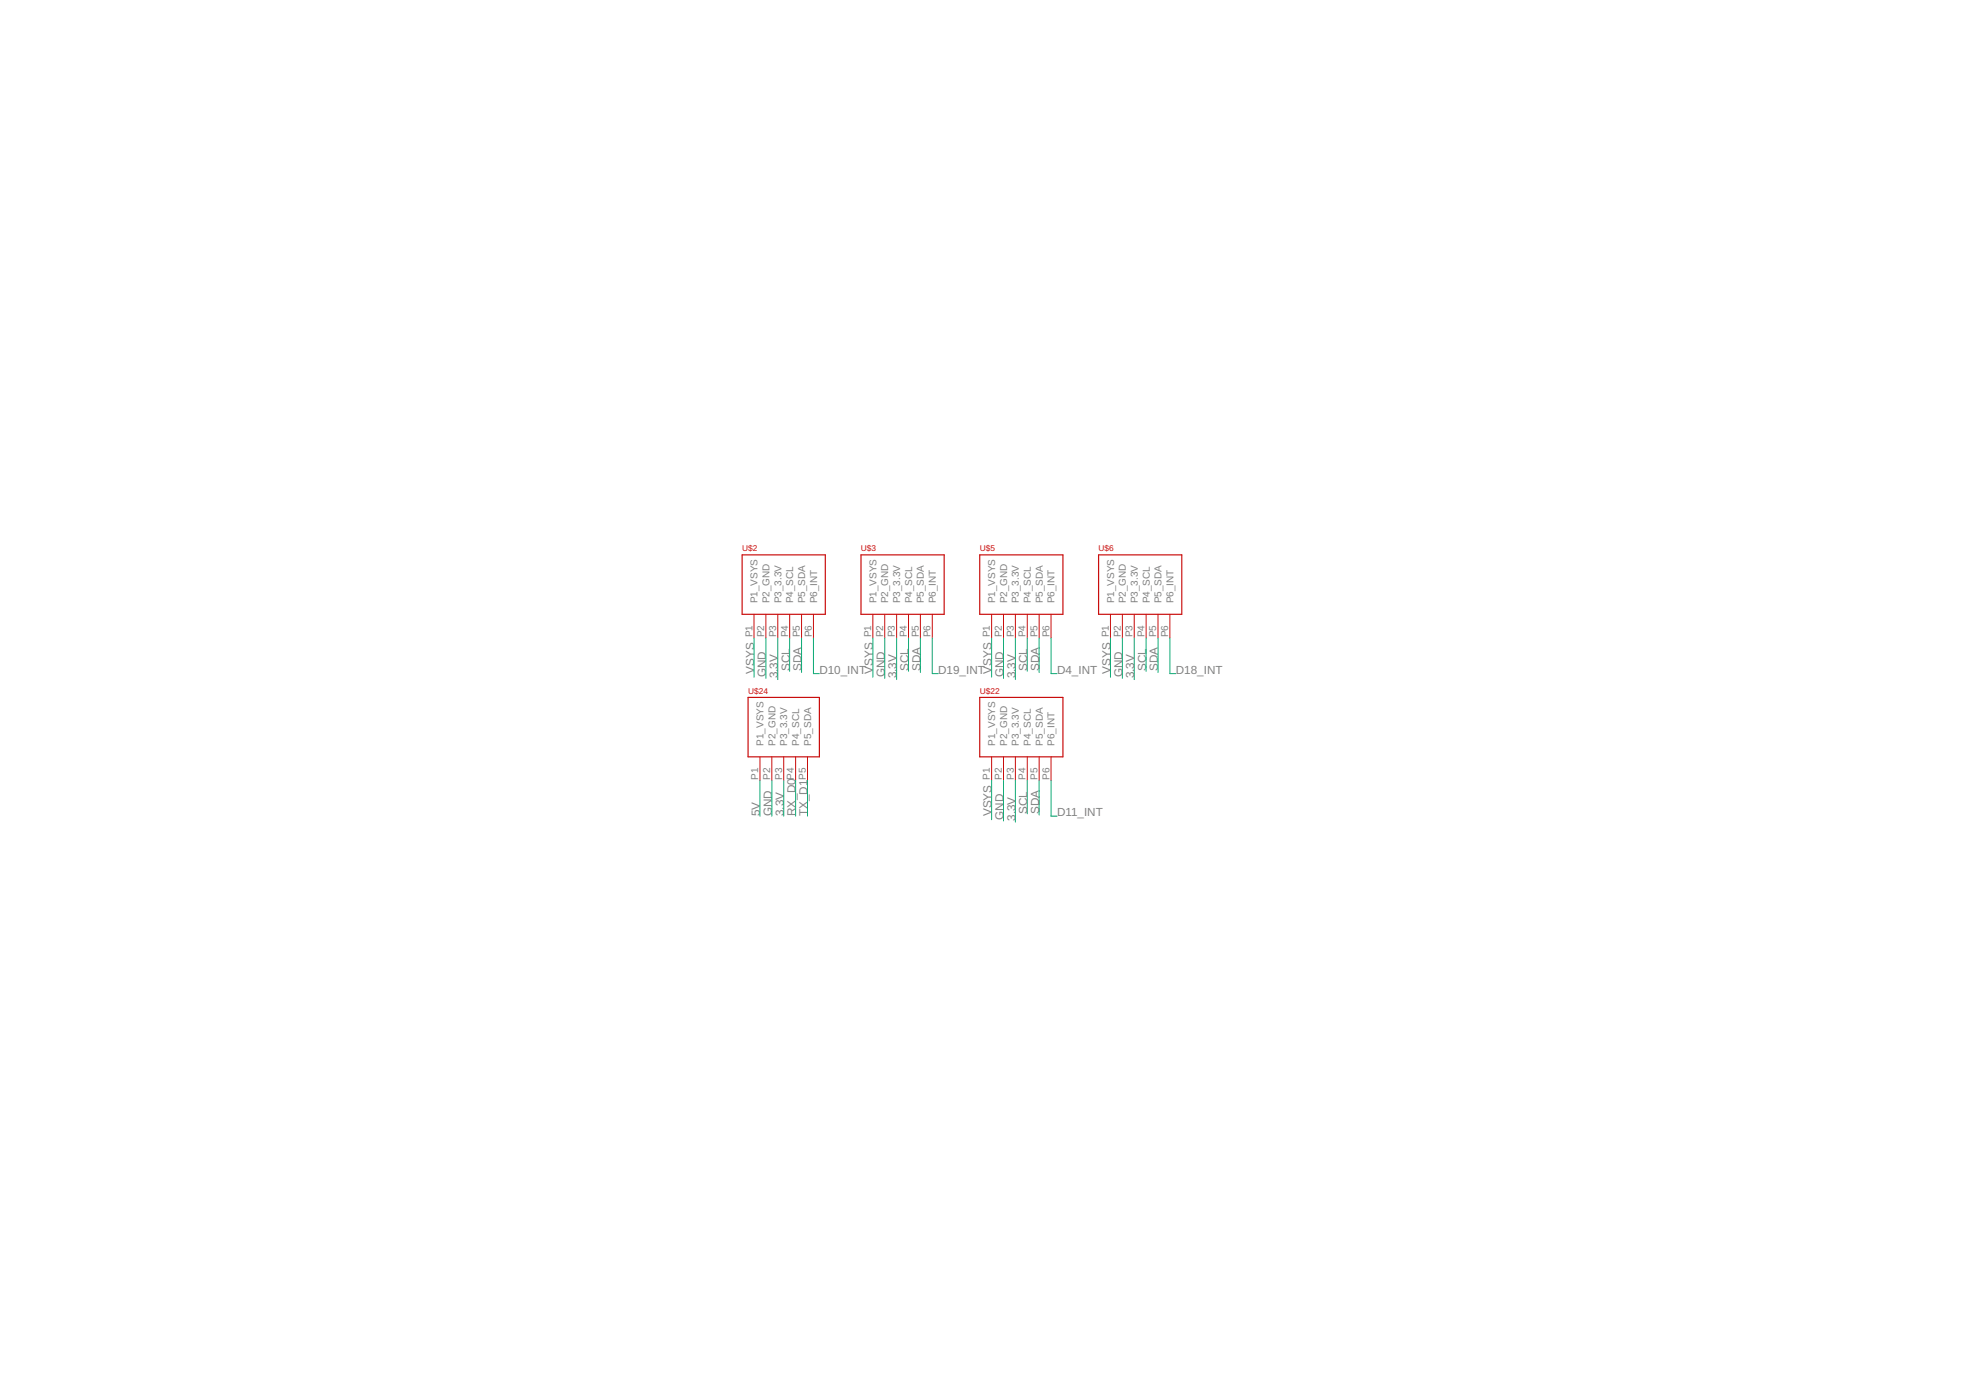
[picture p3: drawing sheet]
<svg xmlns="http://www.w3.org/2000/svg" width="420mm" height="297mm" viewBox="0 0 420 297" stroke-linecap="round" stroke-linejoin="round" font-family="sans-serif">
<defs><g id="words">
<g font-size="2.5" fill="#808080">
<text x="161.1" y="144" transform="rotate(-90 161.1 144)">VSYS</text>
<text x="168.8" y="143.5" transform="rotate(-90 168.8 143.5)">SCL</text>
<text x="171.3" y="143.5" transform="rotate(-90 171.3 143.5)">SDA</text>
<text x="175.1" y="144">D10_INT</text>
<text x="186.5" y="144" transform="rotate(-90 186.5 144)">VSYS</text>
<text x="194.2" y="143.5" transform="rotate(-90 194.2 143.5)">SCL</text>
<text x="196.7" y="143.5" transform="rotate(-90 196.7 143.5)">SDA</text>
<text x="200.5" y="144">D19_INT</text>
<text x="211.9" y="144" transform="rotate(-90 211.9 144)">VSYS</text>
<text x="219.5" y="143.5" transform="rotate(-90 219.5 143.5)">SCL</text>
<text x="222.1" y="143.5" transform="rotate(-90 222.1 143.5)">SDA</text>
<text x="225.9" y="144">D4_INT</text>
<text x="237.3" y="144" transform="rotate(-90 237.3 144)">VSYS</text>
<text x="244.9" y="143.5" transform="rotate(-90 244.9 143.5)">SCL</text>
<text x="247.5" y="143.5" transform="rotate(-90 247.5 143.5)">SDA</text>
<text x="251.3" y="144">D18_INT</text>
<text x="163.7" y="144.7" transform="rotate(-90 163.7 144.7)">GND</text>
<text x="166.2" y="145" transform="rotate(-90 166.2 145)">3.3V</text>
<text x="189.1" y="144.7" transform="rotate(-90 189.1 144.7)">GND</text>
<text x="191.6" y="145" transform="rotate(-90 191.6 145)">3.3V</text>
<text x="214.5" y="144.7" transform="rotate(-90 214.5 144.7)">GND</text>
<text x="217" y="145" transform="rotate(-90 217 145)">3.3V</text>
<text x="239.9" y="144.7" transform="rotate(-90 239.9 144.7)">GND</text>
<text x="242.4" y="145" transform="rotate(-90 242.4 145)">3.3V</text>
<text x="219.5" y="173.9" transform="rotate(-90 219.5 173.9)">SCL</text>
<text x="222.1" y="173.9" transform="rotate(-90 222.1 173.9)">SDA</text>
<text x="162.4" y="174.4" transform="rotate(-90 162.4 174.4)">5V</text>
<text x="165" y="174.4" transform="rotate(-90 165 174.4)">GND</text>
<text x="167.5" y="174.4" transform="rotate(-90 167.5 174.4)">3.3V</text>
<text x="170" y="174.4" transform="rotate(-90 170 174.4)">RX_D0</text>
<text x="172.6" y="174.4" transform="rotate(-90 172.6 174.4)">TX_D1</text>
<text x="211.9" y="174.4" transform="rotate(-90 211.9 174.4)">VSYS</text>
<text x="214.5" y="175.2" transform="rotate(-90 214.5 175.2)">GND</text>
<text x="217" y="175.4" transform="rotate(-90 217 175.4)">3.3V</text>
<text x="225.9" y="174.4">D11_INT</text>
</g>
<g font-size="2.1" fill="#808080">
<text x="161.9" y="128.9" transform="rotate(-90 161.9 128.9)">P1_VSYS</text>
<text x="164.4" y="128.9" transform="rotate(-90 164.4 128.9)">P2_GND</text>
<text x="167" y="128.9" transform="rotate(-90 167 128.9)">P3_3.3V</text>
<text x="169.5" y="128.9" transform="rotate(-90 169.5 128.9)">P4_SCL</text>
<text x="172.1" y="128.9" transform="rotate(-90 172.1 128.9)">P5_SDA</text>
<text x="174.6" y="128.9" transform="rotate(-90 174.6 128.9)">P6_INT</text>
<text x="187.3" y="128.9" transform="rotate(-90 187.3 128.9)">P1_VSYS</text>
<text x="189.8" y="128.9" transform="rotate(-90 189.8 128.9)">P2_GND</text>
<text x="192.4" y="128.9" transform="rotate(-90 192.4 128.9)">P3_3.3V</text>
<text x="194.9" y="128.9" transform="rotate(-90 194.9 128.9)">P4_SCL</text>
<text x="197.5" y="128.9" transform="rotate(-90 197.5 128.9)">P5_SDA</text>
<text x="200" y="128.9" transform="rotate(-90 200 128.9)">P6_INT</text>
<text x="212.7" y="128.9" transform="rotate(-90 212.7 128.9)">P1_VSYS</text>
<text x="215.2" y="128.9" transform="rotate(-90 215.2 128.9)">P2_GND</text>
<text x="217.8" y="128.9" transform="rotate(-90 217.8 128.9)">P3_3.3V</text>
<text x="220.3" y="128.9" transform="rotate(-90 220.3 128.9)">P4_SCL</text>
<text x="222.8" y="128.9" transform="rotate(-90 222.8 128.9)">P5_SDA</text>
<text x="225.4" y="128.9" transform="rotate(-90 225.4 128.9)">P6_INT</text>
<text x="238.1" y="128.9" transform="rotate(-90 238.1 128.9)">P1_VSYS</text>
<text x="240.6" y="128.9" transform="rotate(-90 240.6 128.9)">P2_GND</text>
<text x="243.2" y="128.9" transform="rotate(-90 243.2 128.9)">P3_3.3V</text>
<text x="245.7" y="128.9" transform="rotate(-90 245.7 128.9)">P4_SCL</text>
<text x="248.2" y="128.9" transform="rotate(-90 248.2 128.9)">P5_SDA</text>
<text x="250.8" y="128.9" transform="rotate(-90 250.8 128.9)">P6_INT</text>
<text x="160.8" y="136.2" transform="rotate(-90 160.8 136.2)">P1</text>
<text x="163.3" y="136.2" transform="rotate(-90 163.3 136.2)">P2</text>
<text x="165.9" y="136.2" transform="rotate(-90 165.9 136.2)">P3</text>
<text x="168.4" y="136.2" transform="rotate(-90 168.4 136.2)">P4</text>
<text x="170.9" y="136.2" transform="rotate(-90 170.9 136.2)">P5</text>
<text x="173.5" y="136.2" transform="rotate(-90 173.5 136.2)">P6</text>
<text x="186.2" y="136.2" transform="rotate(-90 186.2 136.2)">P1</text>
<text x="188.7" y="136.2" transform="rotate(-90 188.7 136.2)">P2</text>
<text x="191.3" y="136.2" transform="rotate(-90 191.3 136.2)">P3</text>
<text x="193.8" y="136.2" transform="rotate(-90 193.8 136.2)">P4</text>
<text x="196.3" y="136.2" transform="rotate(-90 196.3 136.2)">P5</text>
<text x="198.9" y="136.2" transform="rotate(-90 198.9 136.2)">P6</text>
<text x="211.6" y="136.2" transform="rotate(-90 211.6 136.2)">P1</text>
<text x="214.1" y="136.2" transform="rotate(-90 214.1 136.2)">P2</text>
<text x="216.7" y="136.2" transform="rotate(-90 216.7 136.2)">P3</text>
<text x="219.2" y="136.2" transform="rotate(-90 219.2 136.2)">P4</text>
<text x="221.7" y="136.2" transform="rotate(-90 221.7 136.2)">P5</text>
<text x="224.3" y="136.2" transform="rotate(-90 224.3 136.2)">P6</text>
<text x="237" y="136.2" transform="rotate(-90 237 136.2)">P1</text>
<text x="239.5" y="136.2" transform="rotate(-90 239.5 136.2)">P2</text>
<text x="242" y="136.2" transform="rotate(-90 242 136.2)">P3</text>
<text x="244.6" y="136.2" transform="rotate(-90 244.6 136.2)">P4</text>
<text x="247.1" y="136.2" transform="rotate(-90 247.1 136.2)">P5</text>
<text x="249.7" y="136.2" transform="rotate(-90 249.7 136.2)">P6</text>
<text x="163.2" y="159.4" transform="rotate(-90 163.2 159.4)">P1_VSYS</text>
<text x="165.7" y="159.4" transform="rotate(-90 165.7 159.4)">P2_GND</text>
<text x="168.3" y="159.4" transform="rotate(-90 168.3 159.4)">P3_3.3V</text>
<text x="170.8" y="159.4" transform="rotate(-90 170.8 159.4)">P4_SCL</text>
<text x="173.3" y="159.4" transform="rotate(-90 173.3 159.4)">P5_SDA</text>
<text x="212.7" y="159.4" transform="rotate(-90 212.7 159.4)">P1_VSYS</text>
<text x="215.2" y="159.4" transform="rotate(-90 215.2 159.4)">P2_GND</text>
<text x="217.8" y="159.4" transform="rotate(-90 217.8 159.4)">P3_3.3V</text>
<text x="220.3" y="159.4" transform="rotate(-90 220.3 159.4)">P4_SCL</text>
<text x="222.8" y="159.4" transform="rotate(-90 222.8 159.4)">P5_SDA</text>
<text x="225.4" y="159.4" transform="rotate(-90 225.4 159.4)">P6_INT</text>
<text x="162.1" y="166.7" transform="rotate(-90 162.1 166.7)">P1</text>
<text x="164.6" y="166.7" transform="rotate(-90 164.6 166.7)">P2</text>
<text x="167.1" y="166.7" transform="rotate(-90 167.1 166.7)">P3</text>
<text x="169.7" y="166.7" transform="rotate(-90 169.7 166.7)">P4</text>
<text x="172.2" y="166.7" transform="rotate(-90 172.2 166.7)">P5</text>
<text x="211.6" y="166.7" transform="rotate(-90 211.6 166.7)">P1</text>
<text x="214.1" y="166.7" transform="rotate(-90 214.1 166.7)">P2</text>
<text x="216.7" y="166.7" transform="rotate(-90 216.7 166.7)">P3</text>
<text x="219.2" y="166.7" transform="rotate(-90 219.2 166.7)">P4</text>
<text x="221.7" y="166.7" transform="rotate(-90 221.7 166.7)">P5</text>
<text x="224.3" y="166.7" transform="rotate(-90 224.3 166.7)">P6</text>
</g>
<g font-size="1.8" fill="#c90d0c">
<text x="158.6" y="117.8">U$2</text>
<text x="184" y="117.8">U$3</text>
<text x="209.4" y="117.8">U$5</text>
<text x="234.8" y="117.8">U$6</text>
<text x="159.9" y="148.3">U$24</text>
<text x="209.4" y="148.3">U$22</text>
</g>
</g></defs>
<g fill="none" stroke="#c90d0c" stroke-width=".21">
<path d="M161.1 131.3v5.1M163.7 131.3v5.1M166.2 131.3v5.1M168.8 131.3v5.1M171.3 131.3v5.1M173.8 131.3v5.1M186.5 131.3v5.1M189.1 131.3v5.1M191.6 131.3v5.1M194.2 131.3v5.1M196.7 131.3v5.1M199.2 131.3v5.1"/>
<path d="M211.9 131.3v5.1M214.5 131.3v5.1M217 131.3v5.1M219.5 131.3v5.1M222.1 131.3v5.1M224.6 131.3v5.1M237.3 131.3v5.1M239.9 131.3v5.1M242.4 131.3v5.1M244.9 131.3v5.1M247.5 131.3v5.1M250 131.3v5.1"/>
<path d="M162.4 161.7v5.1M165 161.7v5.1M167.5 161.7v5.1M170 161.7v5.1M172.6 161.7v5.1M211.9 161.7v5.1M214.5 161.7v5.1M217 161.7v5.1M219.5 161.7v5.1M222.1 161.7v5.1M224.6 161.7v5.1"/>
</g>
<path d="M158.6 118.6h17.8v12.7h-17.8zM184 118.6h17.8v12.7h-17.8zM209.4 118.6h17.8v12.7h-17.8zM234.8 118.6h17.8v12.7h-17.8zM159.9 149h15.2v12.7h-15.2zM209.4 149h17.8v12.7h-17.8z" fill="none" stroke="#c90d0c" stroke-width=".25"/>
<g fill="none" stroke="#0dab76" stroke-width=".21">
<path d="M161.1 136.4v8.3M163.7 136.4v8.6M166.2 136.4v8.8M168.8 136.4v7M171.3 136.4v7.3M173.8 136.4v7.6h1.3M186.5 136.4v8.3M189.1 136.4v8.6M191.6 136.4v8.8M194.2 136.4v7M196.7 136.4v7.3M199.2 136.4v7.6h1.3"/>
<path d="M211.9 136.4v8.3M214.5 136.4v8.6M217 136.4v8.8M219.5 136.4v7M222.1 136.4v7.3M224.6 136.4v7.6h1.3M237.3 136.4v8.3M239.9 136.4v8.6M242.4 136.4v8.8M244.9 136.4v7M247.5 136.4v7.3M250 136.4v7.6h1.3"/>
<path d="M162.4 166.8v7.6M165 166.8v7.6M167.5 166.8v7.6M170 166.8v7.6M172.6 166.8v7.6M211.9 166.8v8.4M214.5 166.8v8.6M217 166.8v8.9M219.5 166.8v7.1M222.1 166.8v7.4M224.6 166.8v7.6h1.3"/>
</g>
<use href="#words"/>
</svg>
